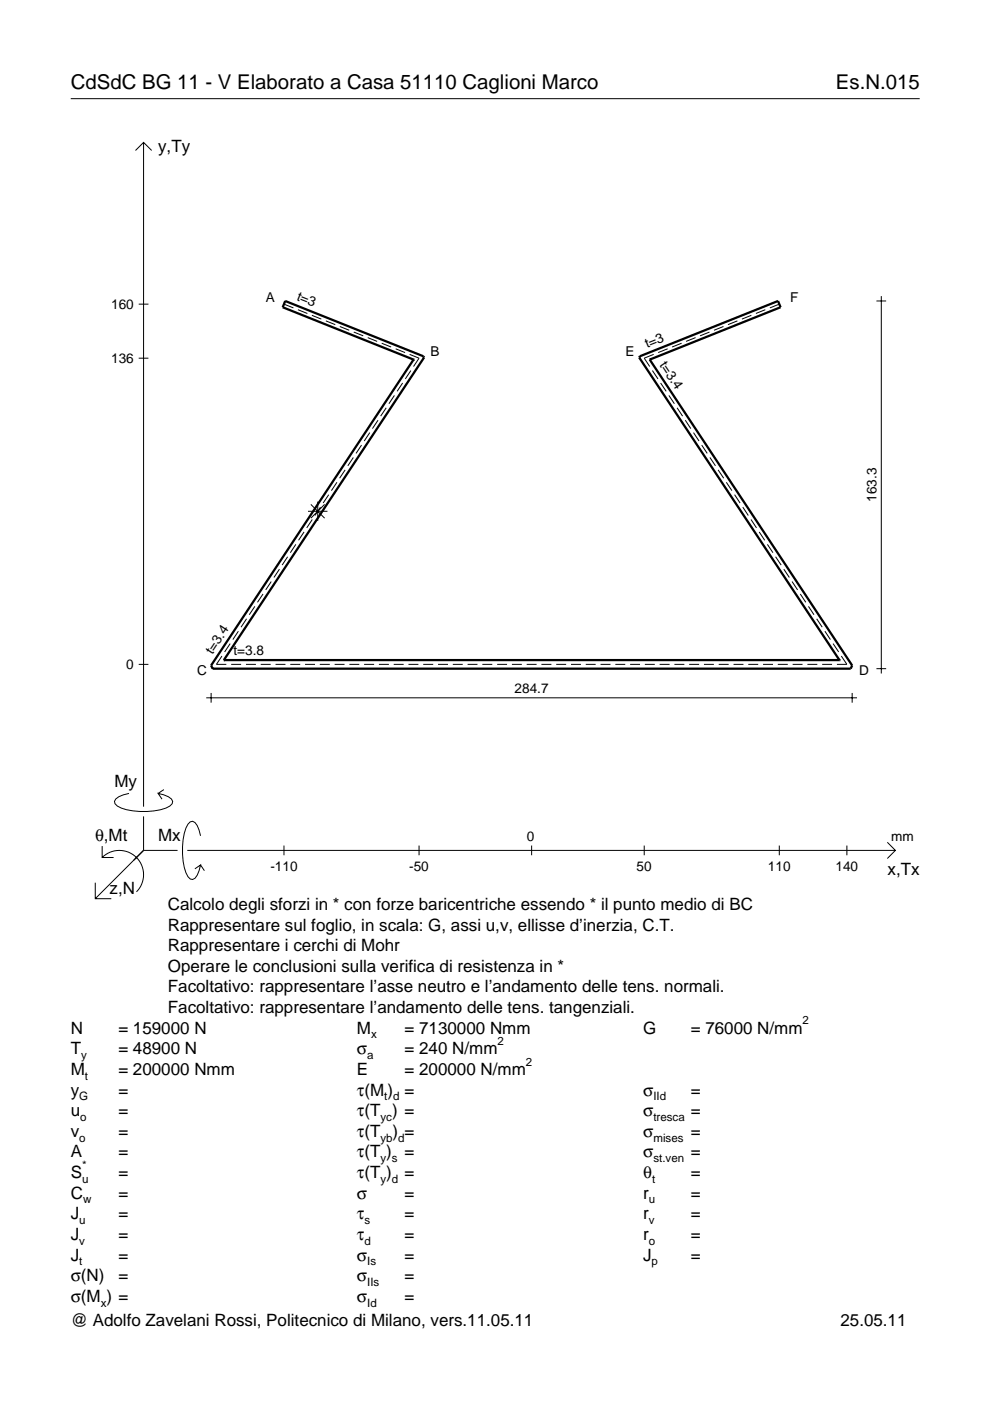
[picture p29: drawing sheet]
<svg xmlns="http://www.w3.org/2000/svg" width="210mm" height="297mm" viewBox="0 0 210 297" stroke-linecap="round" stroke-linejoin="round" font-family="sans-serif">
<defs><g id="words">
<g font-size="4.3">
<text x="15" y="18.9">CdSdC BG 11 - V Elaborato a Casa 51110 Caglioni Marco</text>
<text x="177.2" y="18.9">Es.N.015</text>
</g>
<g font-size="3.6">
<text x="33.5" y="32.3">y,Ty</text>
<text x="24.3" y="166.9">My</text>
<text x="20.1" y="178.2">θ,Mt</text>
<text x="33.5" y="178.2">Mx</text>
<text x="188.2" y="185.5">x,Tx</text>
<text x="23.2" y="189.6">z,N</text>
<text x="35.6" y="192.9">Calcolo degli sforzi in * con forze baricentriche essendo * il punto medio di BC</text>
<text x="35.6" y="197.3">Rappresentare sul foglio, in scala: G, assi u,v, ellisse d’inerzia, C.T.</text>
<text x="35.6" y="201.7">Rappresentare i cerchi di Mohr</text>
<text x="35.6" y="206">Operare le conclusioni sulla verifica di resistenza in *</text>
<text x="35.6" y="210.4">Facoltativo: rappresentare l’asse neutro e l’andamento delle tens. normali.</text>
<text x="35.6" y="214.8">Facoltativo: rappresentare l’andamento delle tens. tangenziali.</text>
<text x="15" y="219.2">N</text>
<text x="25.1" y="219.2">= 159000 N</text>
<text x="75.7" y="219.2">M</text>
<text x="85.8" y="219.2">= 7130000 Nmm</text>
<text x="136.4" y="219.2">G</text>
<text x="146.5" y="219.2">= 76000 N/mm</text>
<text x="15" y="227.9">M</text>
<text x="15" y="223.5">T</text>
<text x="25.1" y="227.9">= 200000 Nmm</text>
<text x="25.1" y="223.5">= 48900 N</text>
<text x="75.7" y="223.5">σ</text>
<text x="75.7" y="227.9">E</text>
<text x="85.8" y="223.5">= 240 N/mm</text>
<text x="85.8" y="227.9">= 200000 N/mm</text>
<text x="15" y="232.3">y</text>
<text x="25.1" y="232.3">=</text>
<text x="75.7" y="232.3">τ(M ) =</text>
<text x="136.4" y="232.3">σ</text>
<text x="146.5" y="232.3">=</text>
<text x="15" y="236.7">u</text>
<text x="25.1" y="236.7">=</text>
<text x="75.7" y="236.7">τ(T ) =</text>
<text x="136.4" y="236.7">σ</text>
<text x="146.5" y="236.7">=</text>
<text x="15" y="245.4">A</text>
<text x="15" y="241">v</text>
<text x="25.1" y="241">=</text>
<text x="25.1" y="245.4">=</text>
<text x="75.7" y="245.4">τ(T )</text>
<text x="75.7" y="241">τ(T</text>
<text x="83.3" y="241">) =</text>
<text x="85.8" y="245.4">=</text>
<text x="136.4" y="241">σ</text>
<text x="136.4" y="245.4">σ</text>
<text x="146.5" y="241">=</text>
<text x="146.5" y="245.4">=</text>
<text x="15" y="249.8">S</text>
<text x="25.1" y="249.8">=</text>
<text x="75.7" y="249.8">τ(T )</text>
<text x="85.8" y="249.8">=</text>
<text x="136.4" y="249.8">θ</text>
<text x="146.5" y="249.8">=</text>
<text x="15" y="254.2">C</text>
<text x="25.1" y="254.2">=</text>
<text x="75.7" y="254.2">σ</text>
<text x="85.8" y="254.2">=</text>
<text x="136.4" y="254.2">r</text>
<text x="146.5" y="254.2">=</text>
<text x="15" y="262.9">J</text>
<text x="15" y="258.5">J</text>
<text x="25.1" y="262.9">=</text>
<text x="25.1" y="258.5">=</text>
<text x="75.7" y="258.5">τ</text>
<text x="75.7" y="262.9">τ</text>
<text x="85.8" y="258.5">=</text>
<text x="85.8" y="262.9">=</text>
<text x="136.4" y="262.9">r</text>
<text x="136.4" y="258.5">r</text>
<text x="146.5" y="262.9">=</text>
<text x="146.5" y="258.5">=</text>
<text x="15" y="267.3">J</text>
<text x="25.1" y="267.3">=</text>
<text x="75.7" y="267.3">σ</text>
<text x="85.8" y="267.3">=</text>
<text x="136.4" y="267.3">J</text>
<text x="146.5" y="267.3">=</text>
<text x="15" y="271.7">σ(N)</text>
<text x="25.1" y="271.7">=</text>
<text x="75.7" y="271.7">σ</text>
<text x="85.8" y="271.7">=</text>
<text x="15" y="276">σ(M ) =</text>
<text x="15" y="281.2">@ Adolfo Zavelani Rossi, Politecnico di Milano, vers.11.05.11</text>
<text x="75.7" y="276">σ</text>
<text x="85.8" y="276">=</text>
<text x="178.2" y="281.2">25.05.11</text>
</g>
<g font-size="2.9">
<text x="23.6" y="65.5">160</text>
<text x="56.4" y="64.1">A</text>
<text x="62.8" y="63.6" transform="rotate(22 62.8 63.6)">t=3</text>
<text x="167.6" y="64.1">F</text>
<text x="23.6" y="76.9">136</text>
<text x="91.3" y="75.5">B</text>
<text x="132.6" y="75.5">E</text>
<text x="137.2" y="73.8" transform="rotate(-22 137.2 73.8)">t=3</text>
<text x="139.8" y="77.4" transform="rotate(57 139.8 77.4)">t=3.4</text>
<text x="185.8" y="106.4" transform="rotate(-90 185.8 106.4)">163.3</text>
<text x="26.8" y="141.9">0</text>
<text x="41.8" y="143.1">C</text>
<text x="45" y="138.8" transform="rotate(-57 45 138.8)">t=3.4</text>
<text x="49.5" y="138.9">t=3.8</text>
<text x="182.1" y="143.1">D</text>
<text x="109.1" y="146.9">284.7</text>
<text x="111.7" y="178.2">0</text>
<text x="189" y="178.2">mm</text>
<text x="57.3" y="184.7">-110</text>
<text x="86.8" y="184.7">-50</text>
<text x="135" y="184.7">50</text>
<text x="162.8" y="184.7">110</text>
<text x="177.2" y="184.7">140</text>
</g>
<g font-size="2.4">
<text x="78.7" y="220.2">x</text>
<text x="105.5" y="221.5">2</text>
<text x="170.2" y="217.2">2</text>
<text x="17.2" y="224.5">y</text>
<text x="77.9" y="224.5">a</text>
<text x="111.5" y="225.9">2</text>
<text x="16.8" y="233.3">G</text>
<text x="18" y="228.9">t</text>
<text x="81.5" y="233.3">t d</text>
<text x="138.5" y="233.3">IId</text>
<text x="17" y="237.7">o</text>
<text x="80.7" y="237.7">yc</text>
<text x="138.5" y="237.7">tresca</text>
<text x="16.8" y="242">o</text>
<text x="80.7" y="242">yb d</text>
<text x="138.5" y="242">mises</text>
<text x="17.4" y="250.8">u</text>
<text x="17.4" y="247.8">*</text>
<text x="80.7" y="246.4">y s</text>
<text x="80.7" y="250.8">y d</text>
<text x="138.2" y="250.8">t</text>
<text x="138.5" y="246.4">st.ven</text>
<text x="17.6" y="255.2">w</text>
<text x="137.6" y="255.2">u</text>
<text x="16.8" y="263.9">v</text>
<text x="16.8" y="259.5">u</text>
<text x="77.3" y="263.9">d</text>
<text x="77.3" y="259.5">s</text>
<text x="137.6" y="263.9">o</text>
<text x="137.6" y="259.5">v</text>
<text x="16.8" y="268.3">t</text>
<text x="77.9" y="268.3">Is</text>
<text x="138.2" y="268.3">p</text>
<text x="77.9" y="272.7">IIs</text>
<text x="21.4" y="277">x</text>
<text x="77.9" y="277">Id</text>
</g>
</g></defs>
<g fill="none" stroke="#000" stroke-width=".21">
<path d="M15 20.9h180M28.7 31.9l1.7-1.7 1.8 1.7M30.4 30.2v140.8M29.4 64.5h2.1M29.4 75.9h2.1M60.2 64.5l2 .8M63.2 65.7l2 .8M66.1 66.9l2 .8M69.1 68l2 .8M72 69.2l2 .8M75 70.4l2 .8M78 71.6l2 .8"/>
<path d="M80.9 72.8l2 .8M83.9 74l2 .8M86.8 75.1l2 .8-1.1 1.8M87.1 78.6l-1.2 1.7M138.3 78.6l1.2 1.7M138.6 75.1l-2 .8 1.2 1.8M141.6 74l-2.1 .8M144.5 72.8l-2 .8M147.5 71.6l-2 .8M150.4 70.4l-2 .8M153.4 69.2l-2 .8M156.3 68l-2 .8"/>
<path d="M159.3 66.9l-2 .8M162.3 65.7l-2 .8M165.2 64.5l-2 .8M185.8 63.8h2.1M186.9 62.8v80M73.2 99.6l-1.2 1.8M74.9 97l-1.2 1.8M76.7 94.4l-1.2 1.7M78.4 91.7l-1.2 1.8M80.1 89.1l-1.1 1.8M81.9 86.5l-1.2 1.7M83.6 83.8l-1.1 1.8"/>
<path d="M85.4 81.2l-1.2 1.8M140.1 81.2l1.1 1.8M141.8 83.8l1.2 1.8M143.6 86.5l1.1 1.7M145.3 89.1l1.2 1.8M147 91.7l1.2 1.8M148.8 94.4l1.1 1.7M150.5 97l1.2 1.8M152.3 99.6l1.1 1.8M61 118l-1.2 1.8M62.7 115.4l-1.1 1.8M64.5 112.8l-1.2 1.8"/>
<path d="M65.3 108.4h4.1M65.9 106.9l2.9 3M66.2 110.1l-1.2 1.8M67.4 106.3v4.2M68 107.5l-1.2 1.8M68.8 106.9l-2.9 3M69.7 104.9l-1.2 1.8M71.4 102.3l-1.1 1.7M154 102.3l1.2 1.7M155.7 104.9l1.2 1.8M157.5 107.5l1.2 1.8M159.2 110.1l1.2 1.8"/>
<path d="M161 112.8l1.1 1.8M162.7 115.4l1.2 1.8M164.4 118l1.2 1.8M47.1 139.1l-1.2 1.8h2.1M48.8 136.5l-1.2 1.7M50.5 133.8l-1.1 1.8M52.3 131.2l-1.2 1.8M54 128.6l-1.2 1.7M55.8 125.9l-1.2 1.8M57.5 123.3l-1.2 1.8M59.2 120.7l-1.1 1.7M166.2 120.7l1.2 1.7"/>
<path d="M167.9 123.3l1.2 1.8M169.7 125.9l1.1 1.8M171.4 128.6l1.2 1.7M173.2 131.2l1.1 1.8M174.9 133.8l1.2 1.8M176.6 136.5l1.2 1.7M178.4 139.1l1.2 1.8h-2.2M29.4 140.9h2.1M43.7 148h138M44.8 146.9v2.1M49 140.9h2.1M52.1 140.9h2.2"/>
<path d="M55.3 140.9h2.1M58.4 140.9h2.1M61.5 140.9h2.1M64.7 140.9h2.1M67.8 140.9h2.1M70.9 140.9h2.1M74.1 140.9h2.1M77.2 140.9h2.1M80.3 140.9h2.1M83.5 140.9h2.1M86.6 140.9h2.1M89.7 140.9h2.1"/>
<path d="M92.9 140.9h2.1M96 140.9h2.1M99.1 140.9h2.1M102.3 140.9h2.1M105.4 140.9h2.1M108.5 140.9h2.1M111.7 140.9h2.1M114.8 140.9h2.1M117.9 140.9h2.1M121.1 140.9h2.1M124.2 140.9h2.1M127.3 140.9h2.1"/>
<path d="M130.5 140.9h2.1M133.6 140.9h2.1M136.7 140.9h2.1M139.9 140.9h2.1M143 140.9h2.1M146.1 140.9h2.1M149.3 140.9h2.1M152.4 140.9h2.1M155.5 140.9h2.1M158.7 140.9h2.1M161.8 140.9h2.1M164.9 140.9h2.1"/>
<path d="M168.1 140.9h2.1M171.2 140.9h2.1M174.3 140.9h2.1M180.7 146.9v2.1M185.8 141.8h2.1M21.7 179.4v2.4h2.4M27.3 168.2a3.6 3.6 0 0 0-3 1.7l.1 .5a5.6 5.6 0 0 0 3.8 1.5 13.4 13.4 0 0 0 7.8-1l.5-.5 .1-.5a3.6 3.6 0 0 0-3.1-1.7l.8 1.2M30.4 173.1v7.2M34.7 167.4l-1.2 .8M42.5 177.2a3.6 3.6 0 0 0-1.7-3.1l-.5 .2a5.7 5.7 0 0 0-1.5 3.7 13.3 13.3 0 0 0 1 7.9l.5 .5 .5 .1a3.6 3.6 0 0 0 1.7-3.1l-1.2 .8M60.2 179.3v2M88.8 179.3v2"/>
<path d="M112.7 179.3v2M136.6 179.3v2M165.2 179.3v2M179.6 179.3v2M188.1 178.6l1.7 1.7-1.7 1.7M20.2 187.2v3.3h3.4M21.7 181.8a5.1 5.1 0 0 1 7.2 0 5.1 5.1 0 0 1 0 7.3M30.4 180.3l-10.2 10.2M30.4 180.3h7.2M39.7 180.3h150.1M42.5 183.4l.8 1.2"/>
</g>
<path d="M87.7 76.2h.1M87.7 76.2l-27.8-11.1 .6-1.3 29.3 11.7 .1 .3-42.4 64.2M87.7 76.2l-42.9 64.9 .3 .7h135.3l.3-.7-42.9-64.9M137.8 76.2h.1M137.8 76.2l27.7-11.1-.5-1.3-29.3 11.7-.2 .3 42.5 64.2M47.5 140h.1M47.5 140h130.5M178 140h.1" fill="none" stroke="#000" stroke-width=".48"/>
<use href="#words"/>
</svg>
